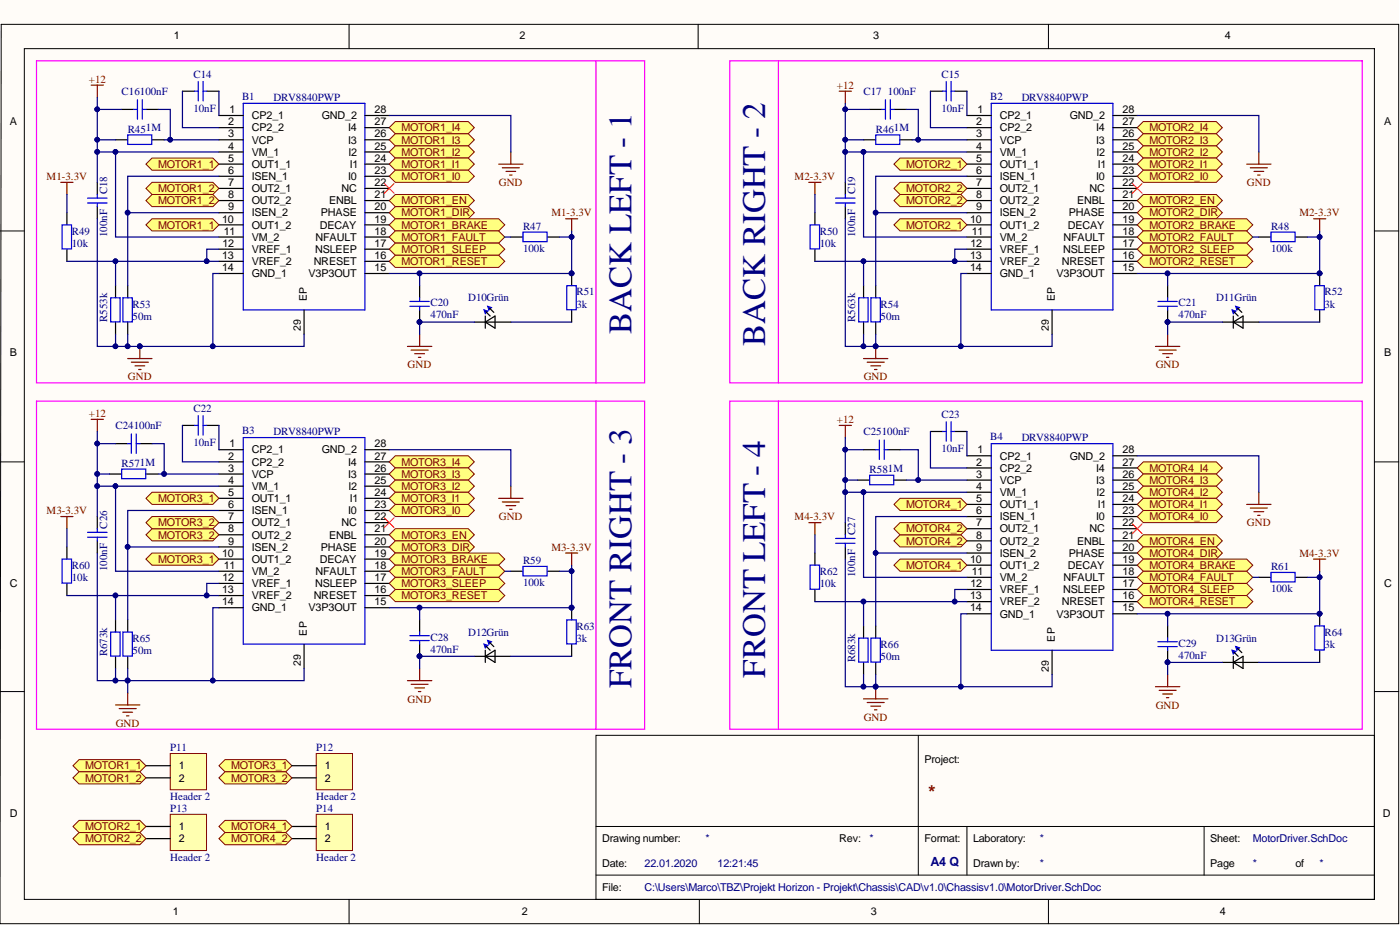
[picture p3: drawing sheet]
<svg xmlns="http://www.w3.org/2000/svg" width="292mm" height="193mm" viewBox="0 0 292 193" stroke-linecap="round" stroke-linejoin="round" font-family="sans-serif">
<defs><g id="words">
<g font-size="6.9" fill="#000080">
<text x="131.7" y="69.7" transform="rotate(-90 131.7 69.7)">BACK LEFT - 1</text>
<text x="159.7" y="72.2" transform="rotate(-90 159.7 72.2)">BACK RIGHT - 2</text>
<text x="131.7" y="143.6" transform="rotate(-90 131.7 143.6)">FRONT RIGHT - 3</text>
<text x="159.7" y="141.4" transform="rotate(-90 159.7 141.4)">FRONT LEFT - 4</text>
</g>
<text font-size="4" fill="#800000" x="193.6" y="166.7">*</text>
<text font-size="2.6" fill="#000080" x="194.1" y="180.6">A4 Q</text>
<g font-size="2.3">
<text x="36.3" y="8.1">1</text>
<text x="108.4" y="8.1">2</text>
<text x="182.2" y="8.1">3</text>
<text x="255.5" y="8.1">4</text>
<text x="47.9" y="23.6">1</text>
<text x="78.2" y="23.6">28</text>
<text x="204" y="23.6">1</text>
<text x="234.2" y="23.6">28</text>
<text x="2" y="26.1">A</text>
<text x="47.6" y="28.7">3</text>
<text x="47.6" y="26.1">2</text>
<text x="52.5" y="24.9">CP2_1</text>
<text x="52.5" y="27.4">CP2_2</text>
<text x="52.5" y="29.9">VCP</text>
<text x="67.1" y="24.9">GND_2</text>
<text x="72.7" y="27.4">I4</text>
<text x="72.7" y="29.9">I3</text>
<text x="78.2" y="26.1">27</text>
<text x="78.2" y="28.7">26</text>
<text x="203.6" y="28.7">3</text>
<text x="203.7" y="26.1">2</text>
<text x="208.6" y="24.9">CP2_1</text>
<text x="208.6" y="27.4">CP2_2</text>
<text x="208.6" y="29.9">VCP</text>
<text x="223.2" y="24.9">GND_2</text>
<text x="228.7" y="27.4">I4</text>
<text x="228.7" y="29.9">I3</text>
<text x="234.2" y="26.1">27</text>
<text x="234.2" y="28.7">26</text>
<text x="288.8" y="26.1">A</text>
<text x="47.6" y="31.2">4</text>
<text x="47.6" y="33.7">5</text>
<text x="52.5" y="32.5">VM_1</text>
<text x="52.5" y="35">OUT1_1</text>
<text x="72.7" y="32.5">I2</text>
<text x="73" y="35">I1</text>
<text x="78.2" y="31.2">25</text>
<text x="78.2" y="33.7">24</text>
<text x="203.6" y="31.2">4</text>
<text x="203.6" y="33.7">5</text>
<text x="208.6" y="32.5">VM_1</text>
<text x="208.6" y="35">OUT1_1</text>
<text x="228.8" y="32.5">I2</text>
<text x="229.1" y="35">I1</text>
<text x="234.2" y="31.2">25</text>
<text x="234.2" y="33.7">24</text>
<text x="47.6" y="36.3">6</text>
<text x="47.6" y="41.3">8</text>
<text x="47.6" y="38.8">7</text>
<text x="52.5" y="37.5">ISEN_1</text>
<text x="52.5" y="40.1">OUT2_1</text>
<text x="71.3" y="40.1">NC</text>
<text x="72.7" y="37.5">I0</text>
<text x="78.2" y="36.3">23</text>
<text x="78.2" y="38.8">22</text>
<text x="78.2" y="41.3">21</text>
<text x="203.6" y="36.3">6</text>
<text x="203.6" y="41.3">8</text>
<text x="203.7" y="38.8">7</text>
<text x="208.6" y="37.5">ISEN_1</text>
<text x="208.6" y="40.1">OUT2_1</text>
<text x="227.3" y="40.1">NC</text>
<text x="228.7" y="37.5">I0</text>
<text x="234.2" y="36.3">23</text>
<text x="234.2" y="38.8">22</text>
<text x="234.2" y="41.3">21</text>
<text x="46.3" y="46.4">10</text>
<text x="47.6" y="43.9">9</text>
<text x="52.5" y="42.6">OUT2_2</text>
<text x="52.5" y="45.2">ISEN_2</text>
<text x="52.5" y="47.7">OUT1_2</text>
<text x="66.7" y="47.7">DECAY</text>
<text x="66.9" y="45.2">PHASE</text>
<text x="68.6" y="42.6">ENBL</text>
<text x="78.2" y="43.9">20</text>
<text x="78.2" y="46.4">19</text>
<text x="202.4" y="46.4">10</text>
<text x="203.6" y="43.9">9</text>
<text x="208.6" y="42.6">OUT2_2</text>
<text x="208.6" y="45.2">ISEN_2</text>
<text x="208.6" y="47.7">OUT1_2</text>
<text x="222.8" y="47.7">DECAY</text>
<text x="223" y="45.2">PHASE</text>
<text x="224.7" y="42.6">ENBL</text>
<text x="234.2" y="43.9">20</text>
<text x="234.2" y="46.4">19</text>
<text x="46.4" y="51.5">12</text>
<text x="46.7" y="49">11</text>
<text x="52.5" y="50.2">VM_2</text>
<text x="52.5" y="52.8">VREF_1</text>
<text x="65.7" y="52.8">NSLEEP</text>
<text x="65.8" y="50.2">NFAULT</text>
<text x="78.2" y="49">18</text>
<text x="78.2" y="51.5">17</text>
<text x="202.5" y="51.5">12</text>
<text x="202.7" y="49">11</text>
<text x="208.6" y="50.2">VM_2</text>
<text x="208.6" y="52.8">VREF_1</text>
<text x="221.8" y="52.8">NSLEEP</text>
<text x="221.9" y="50.2">NFAULT</text>
<text x="234.2" y="49">18</text>
<text x="234.2" y="51.5">17</text>
<text x="46.3" y="54">13</text>
<text x="46.3" y="56.6">14</text>
<text x="52.5" y="55.3">VREF_2</text>
<text x="52.5" y="57.8">GND_1</text>
<text x="64.4" y="57.8">V3P3OUT</text>
<text x="65.4" y="55.3">NRESET</text>
<text x="78.2" y="54">16</text>
<text x="78.2" y="56.6">15</text>
<text x="202.4" y="54">13</text>
<text x="202.4" y="56.6">14</text>
<text x="208.6" y="55.3">VREF_2</text>
<text x="208.6" y="57.8">GND_1</text>
<text x="220.4" y="57.8">V3P3OUT</text>
<text x="221.5" y="55.3">NRESET</text>
<text x="234.2" y="54">16</text>
<text x="234.2" y="56.6">15</text>
<text x="2" y="74.3">B</text>
<text x="288.8" y="74.3">B</text>
<text x="47.6" y="95.9">2</text>
<text x="47.9" y="93.3">1</text>
<text x="52.5" y="94.6">CP2_1</text>
<text x="67.1" y="94.6">GND_2</text>
<text x="78.2" y="93.3">28</text>
<text x="78.2" y="95.9">27</text>
<text x="204" y="94.6">1</text>
<text x="208.6" y="95.9">CP2_1</text>
<text x="223.2" y="95.9">GND_2</text>
<text x="234.2" y="94.6">28</text>
<text x="47.6" y="98.4">3</text>
<text x="47.6" y="100.9">4</text>
<text x="52.5" y="97.1">CP2_2</text>
<text x="52.5" y="99.7">VCP</text>
<text x="72.7" y="97.1">I4</text>
<text x="72.7" y="99.7">I3</text>
<text x="78.2" y="98.4">26</text>
<text x="78.2" y="100.9">25</text>
<text x="203.6" y="99.7">3</text>
<text x="203.7" y="97.1">2</text>
<text x="208.6" y="98.4">CP2_2</text>
<text x="208.6" y="100.9">VCP</text>
<text x="228.7" y="98.4">I4</text>
<text x="228.7" y="100.9">I3</text>
<text x="234.2" y="97.1">27</text>
<text x="234.2" y="99.7">26</text>
<text x="47.6" y="103.5">5</text>
<text x="47.6" y="106">6</text>
<text x="52.5" y="102.2">VM_1</text>
<text x="52.5" y="104.7">OUT1_1</text>
<text x="52.5" y="107.3">ISEN_1</text>
<text x="72.7" y="107.3">I0</text>
<text x="72.7" y="102.2">I2</text>
<text x="73" y="104.7">I1</text>
<text x="78.2" y="103.5">24</text>
<text x="78.2" y="106">23</text>
<text x="203.6" y="102.2">4</text>
<text x="203.6" y="104.7">5</text>
<text x="203.6" y="107.3">6</text>
<text x="208.6" y="103.5">VM_1</text>
<text x="208.6" y="106">OUT1_1</text>
<text x="228.8" y="103.5">I2</text>
<text x="229.1" y="106">I1</text>
<text x="234.2" y="102.2">25</text>
<text x="234.2" y="104.7">24</text>
<text x="234.2" y="107.3">23</text>
<text x="47.6" y="111.1">8</text>
<text x="47.6" y="113.6">9</text>
<text x="47.6" y="108.5">7</text>
<text x="52.5" y="109.8">OUT2_1</text>
<text x="52.5" y="112.3">OUT2_2</text>
<text x="68.6" y="112.3">ENBL</text>
<text x="71.3" y="109.8">NC</text>
<text x="78.2" y="108.5">22</text>
<text x="78.2" y="111.1">21</text>
<text x="78.2" y="113.6">20</text>
<text x="203.6" y="112.3">8</text>
<text x="203.7" y="109.8">7</text>
<text x="208.6" y="108.5">ISEN_1</text>
<text x="208.6" y="111.1">OUT2_1</text>
<text x="208.6" y="113.6">OUT2_2</text>
<text x="224.7" y="113.6">ENBL</text>
<text x="227.3" y="111.1">NC</text>
<text x="228.7" y="108.5">I0</text>
<text x="234.2" y="109.8">22</text>
<text x="234.2" y="112.3">21</text>
<text x="46.3" y="116.1">10</text>
<text x="46.7" y="118.7">11</text>
<text x="52.5" y="114.9">ISEN_2</text>
<text x="52.5" y="117.4">OUT1_2</text>
<text x="52.5" y="119.9">VM_2</text>
<text x="65.8" y="119.9">NFAULT</text>
<text x="66.7" y="117.4">DECAY</text>
<text x="66.9" y="114.9">PHASE</text>
<text x="78.2" y="116.1">19</text>
<text x="78.2" y="118.7">18</text>
<text x="202.4" y="117.4">10</text>
<text x="202.7" y="119.9">11</text>
<text x="203.6" y="114.9">9</text>
<text x="208.6" y="116.1">ISEN_2</text>
<text x="208.6" y="118.7">OUT1_2</text>
<text x="222.8" y="118.7">DECAY</text>
<text x="223" y="116.1">PHASE</text>
<text x="234.2" y="114.9">20</text>
<text x="234.2" y="117.4">19</text>
<text x="234.2" y="119.9">18</text>
<text x="2" y="122.5">C</text>
<text x="46.3" y="123.8">13</text>
<text x="46.4" y="121.2">12</text>
<text x="52.5" y="122.5">VREF_1</text>
<text x="52.5" y="125">VREF_2</text>
<text x="65.4" y="125">NRESET</text>
<text x="65.7" y="122.5">NSLEEP</text>
<text x="78.2" y="121.2">17</text>
<text x="78.2" y="123.8">16</text>
<text x="202.4" y="125">13</text>
<text x="202.5" y="122.5">12</text>
<text x="208.6" y="121.2">VM_2</text>
<text x="208.6" y="123.8">VREF_1</text>
<text x="221.8" y="123.8">NSLEEP</text>
<text x="221.9" y="121.2">NFAULT</text>
<text x="234.2" y="122.5">17</text>
<text x="234.2" y="125">16</text>
<text x="288.8" y="122.5">C</text>
<text x="46.3" y="126.3">14</text>
<text x="52.5" y="127.6">GND_1</text>
<text x="64.4" y="127.6">V3P3OUT</text>
<text x="78.2" y="126.3">15</text>
<text x="202.4" y="127.6">14</text>
<text x="208.6" y="126.3">VREF_2</text>
<text x="208.6" y="128.8">GND_1</text>
<text x="220.4" y="128.8">V3P3OUT</text>
<text x="221.5" y="126.3">NRESET</text>
<text x="234.2" y="127.6">15</text>
<text x="37.3" y="160.5">1</text>
<text x="67.8" y="160.5">1</text>
<text x="192.9" y="159.2">Project:</text>
<text x="37.3" y="163">2</text>
<text x="67.8" y="163">2</text>
<text x="2" y="170.4">D</text>
<text x="37.3" y="173.2">1</text>
<text x="67.8" y="173.2">1</text>
<text x="288.5" y="170.4">D</text>
<text x="37.3" y="175.7">2</text>
<text x="67.8" y="175.7">2</text>
<text x="125.6" y="175.7">Drawing number:</text>
<text x="175.1" y="175.7">Rev:</text>
<text x="192.9" y="175.7">Format:</text>
<text x="203" y="175.7">Laboratory:</text>
<text x="252.5" y="175.7">Sheet:</text>
<text x="125.6" y="185.9">File:</text>
<text x="125.6" y="180.8">Date:</text>
<text x="203" y="180.8">Drawn by:</text>
<text x="252.5" y="180.8">Page</text>
<text x="270.3" y="180.8">of</text>
<text x="36" y="190.9">1</text>
<text x="108.9" y="190.9">2</text>
<text x="181.7" y="190.9">3</text>
<text x="254.5" y="190.9">4</text>
</g>
<g font-size="2.3" fill="#800000">
<text x="18.5" y="17.2">+12</text>
<text x="174.6" y="18.5">+12</text>
<text x="83.7" y="27.4">MOTOR1_I4</text>
<text x="83.7" y="29.9">MOTOR1_I3</text>
<text x="239.8" y="27.4">MOTOR2_I4</text>
<text x="239.8" y="29.9">MOTOR2_I3</text>
<text x="33" y="35">MOTOR1_1</text>
<text x="83.7" y="32.5">MOTOR1_I2</text>
<text x="83.7" y="35">MOTOR1_I1</text>
<text x="189.1" y="35">MOTOR2_1</text>
<text x="239.8" y="32.5">MOTOR2_I2</text>
<text x="239.8" y="35">MOTOR2_I1</text>
<text x="9.7" y="37.5">M1-3.3V</text>
<text x="33" y="40.1">MOTOR1_2</text>
<text x="83.7" y="37.5">MOTOR1_I0</text>
<text x="104.1" y="38.8">GND</text>
<text x="165.8" y="37.5">M2-3.3V</text>
<text x="189.1" y="40.1">MOTOR2_2</text>
<text x="239.8" y="37.5">MOTOR2_I0</text>
<text x="260.2" y="38.8">GND</text>
<text x="33" y="42.6">MOTOR1_2</text>
<text x="33" y="47.7">MOTOR1_1</text>
<text x="83.7" y="42.6">MOTOR1_EN</text>
<text x="83.7" y="45.2">MOTOR1_DIR</text>
<text x="83.7" y="47.7">MOTOR1_BRAKE</text>
<text x="115" y="45.1">M1-3.3V</text>
<text x="189.1" y="42.6">MOTOR2_2</text>
<text x="189.1" y="47.7">MOTOR2_1</text>
<text x="239.8" y="42.6">MOTOR2_EN</text>
<text x="239.8" y="45.2">MOTOR2_DIR</text>
<text x="239.8" y="47.7">MOTOR2_BRAKE</text>
<text x="271.1" y="45.1">M2-3.3V</text>
<text x="83.7" y="50.2">MOTOR1_FAULT</text>
<text x="83.7" y="52.8">MOTOR1_SLEEP</text>
<text x="239.8" y="50.2">MOTOR2_FAULT</text>
<text x="239.8" y="52.8">MOTOR2_SLEEP</text>
<text x="83.7" y="55.3">MOTOR1_RESET</text>
<text x="239.8" y="55.3">MOTOR2_RESET</text>
<text x="85.1" y="76.8">GND</text>
<text x="241.1" y="76.8">GND</text>
<text x="26.7" y="79.4">GND</text>
<text x="180.2" y="79.4">GND</text>
<text x="18.5" y="87">+12</text>
<text x="174.6" y="88.2">+12</text>
<text x="83.7" y="97.1">MOTOR3_I4</text>
<text x="83.7" y="99.7">MOTOR3_I3</text>
<text x="239.8" y="98.4">MOTOR4_I4</text>
<text x="239.8" y="100.9">MOTOR4_I3</text>
<text x="9.7" y="107.3">M3-3.3V</text>
<text x="33" y="104.7">MOTOR3_1</text>
<text x="83.7" y="102.2">MOTOR3_I2</text>
<text x="83.7" y="104.7">MOTOR3_I1</text>
<text x="83.7" y="107.3">MOTOR3_I0</text>
<text x="189.1" y="106">MOTOR4_1</text>
<text x="239.8" y="103.5">MOTOR4_I2</text>
<text x="239.8" y="106">MOTOR4_I1</text>
<text x="33" y="112.3">MOTOR3_2</text>
<text x="33" y="109.8">MOTOR3_2</text>
<text x="83.7" y="112.3">MOTOR3_EN</text>
<text x="104.1" y="108.5">GND</text>
<text x="165.8" y="108.5">M4-3.3V</text>
<text x="189.1" y="113.6">MOTOR4_2</text>
<text x="189.1" y="111.1">MOTOR4_2</text>
<text x="239.8" y="113.6">MOTOR4_EN</text>
<text x="239.8" y="108.5">MOTOR4_I0</text>
<text x="260.2" y="109.8">GND</text>
<text x="33" y="117.4">MOTOR3_1</text>
<text x="83.7" y="114.9">MOTOR3_DIR</text>
<text x="83.7" y="117.4">MOTOR3_BRAKE</text>
<text x="83.7" y="119.9">MOTOR3_FAULT</text>
<text x="115" y="114.9">M3-3.3V</text>
<text x="189.1" y="118.7">MOTOR4_1</text>
<text x="239.8" y="116.1">MOTOR4_DIR</text>
<text x="239.8" y="118.7">MOTOR4_BRAKE</text>
<text x="271.1" y="116.1">M4-3.3V</text>
<text x="83.7" y="122.5">MOTOR3_SLEEP</text>
<text x="83.7" y="125">MOTOR3_RESET</text>
<text x="239.8" y="121.2">MOTOR4_FAULT</text>
<text x="239.8" y="123.8">MOTOR4_SLEEP</text>
<text x="239.8" y="126.3">MOTOR4_RESET</text>
<text x="85.1" y="146.6">GND</text>
<text x="241.1" y="147.8">GND</text>
<text x="24.2" y="151.6">GND</text>
<text x="180.2" y="150.4">GND</text>
<text x="17.8" y="160.5">MOTOR1_1</text>
<text x="48.2" y="160.5">MOTOR3_1</text>
<text x="17.8" y="163">MOTOR1_2</text>
<text x="48.2" y="163">MOTOR3_2</text>
<text x="17.8" y="173.2">MOTOR2_1</text>
<text x="48.2" y="173.2">MOTOR4_1</text>
<text x="17.8" y="175.7">MOTOR2_2</text>
<text x="48.2" y="175.7">MOTOR4_2</text>
</g>
<g font-size="2.3" fill="#000080">
<text x="40.3" y="16.2">C14</text>
<text x="196.4" y="16.2">C15</text>
<text x="25.4" y="19.8">C16100nF</text>
<text x="40.3" y="23.3">10nF</text>
<text x="50.5" y="20.8">B1</text>
<text x="57.1" y="21.1">DRV8840PWP</text>
<text x="180.2" y="19.8">C17</text>
<text x="185.3" y="19.8">100nF</text>
<text x="196.4" y="23.3">10nF</text>
<text x="206.6" y="20.8">B2</text>
<text x="213.2" y="21.1">DRV8840PWP</text>
<text x="26.6" y="27.6">R451M</text>
<text x="182.7" y="27.6">R461M</text>
<text x="22.3" y="40.6" transform="rotate(-90 22.3 40.6)">C18</text>
<text x="178.4" y="40.6" transform="rotate(-90 178.4 40.6)">C19</text>
<text x="109.1" y="47.9">R47</text>
<text x="265.2" y="47.9">R48</text>
<text x="15" y="48.9">R49</text>
<text x="15" y="51.5">10k</text>
<text x="22.3" y="49.4" transform="rotate(-90 22.3 49.4)">100nF</text>
<text x="109.1" y="52.5">100k</text>
<text x="171" y="48.9">R50</text>
<text x="171" y="51.5">10k</text>
<text x="178.4" y="49.4" transform="rotate(-90 178.4 49.4)">100nF</text>
<text x="265.2" y="52.5">100k</text>
<text x="27.7" y="64.2">R53</text>
<text x="89.8" y="63.9">C20</text>
<text x="97.7" y="62.9">D10Grün</text>
<text x="120.3" y="61.6">R51</text>
<text x="120.3" y="64.2">3k</text>
<text x="183.7" y="64.2">R54</text>
<text x="245.9" y="63.9">C21</text>
<text x="253.8" y="62.9">D11Grün</text>
<text x="276.4" y="61.6">R52</text>
<text x="276.4" y="64.2">3k</text>
<text x="22.3" y="67.2" transform="rotate(-90 22.3 67.2)">R553k</text>
<text x="27.7" y="66.7">50m</text>
<text x="89.8" y="66.4">470nF</text>
<text x="178.4" y="67.2" transform="rotate(-90 178.4 67.2)">R563k</text>
<text x="183.7" y="66.7">50m</text>
<text x="245.9" y="66.4">470nF</text>
<text x="24.1" y="89.5">C24100nF</text>
<text x="40.3" y="86">C22</text>
<text x="196.4" y="87.2">C23</text>
<text x="40.3" y="93.1">10nF</text>
<text x="50.5" y="90.5">B3</text>
<text x="57.1" y="90.8">DRV8840PWP</text>
<text x="180.2" y="90.8">C25100nF</text>
<text x="196.4" y="94.3">10nF</text>
<text x="206.6" y="91.8">B4</text>
<text x="213.2" y="92">DRV8840PWP</text>
<text x="25.4" y="97.4">R571M</text>
<text x="181.4" y="98.6">R581M</text>
<text x="22.3" y="110.3" transform="rotate(-90 22.3 110.3)">C26</text>
<text x="178.4" y="111.6" transform="rotate(-90 178.4 111.6)">C27</text>
<text x="15" y="118.7">R60</text>
<text x="22.3" y="119.2" transform="rotate(-90 22.3 119.2)">100nF</text>
<text x="109.1" y="117.7">R59</text>
<text x="171" y="119.9">R62</text>
<text x="265.2" y="118.9">R61</text>
<text x="15" y="121.2">10k</text>
<text x="109.1" y="122.2">100k</text>
<text x="171" y="122.5">10k</text>
<text x="178.4" y="120.4" transform="rotate(-90 178.4 120.4)">100nF</text>
<text x="265.2" y="123.5">100k</text>
<text x="120.3" y="131.3">R63</text>
<text x="22.3" y="136.9" transform="rotate(-90 22.3 136.9)">R673k</text>
<text x="27.7" y="133.9">R65</text>
<text x="27.7" y="136.4">50m</text>
<text x="89.8" y="133.6">C28</text>
<text x="89.8" y="136.2">470nF</text>
<text x="97.7" y="132.6">D12Grün</text>
<text x="120.3" y="133.9">3k</text>
<text x="183.7" y="135.1">R66</text>
<text x="183.7" y="137.7">50m</text>
<text x="245.9" y="134.9">C29</text>
<text x="245.9" y="137.4">470nF</text>
<text x="253.8" y="133.9">D13Grün</text>
<text x="276.4" y="132.6">R64</text>
<text x="276.4" y="135.1">3k</text>
<text x="178.4" y="138.2" transform="rotate(-90 178.4 138.2)">R683k</text>
<text x="35.5" y="156.7">P11</text>
<text x="66" y="156.7">P12</text>
<text x="35.5" y="166.8">Header 2</text>
<text x="66" y="166.8">Header 2</text>
<text x="35.5" y="169.4">P13</text>
<text x="66" y="169.4">P14</text>
<text x="35.5" y="179.5">Header 2</text>
<text x="66" y="179.5">Header 2</text>
<text x="147.2" y="175.7">*</text>
<text x="181.4" y="175.7">*</text>
<text x="217" y="175.7">*</text>
<text x="261.4" y="175.7">MotorDriver.SchDoc</text>
<text x="134.5" y="180.8">22.01.2020</text>
<text x="134.5" y="185.9">C:\Users\Marco\TBZ\Projekt Horizon - Projekt\Chassis\CAD\v1.0\Chassisv1.0\MotorDriver.SchDoc</text>
<text x="149.7" y="180.8">12:21:45</text>
<text x="217" y="180.8">*</text>
<text x="261.4" y="180.8">*</text>
<text x="275.3" y="180.8">*</text>
</g>
<g font-size="2.2">
<text x="64" y="62.9" transform="rotate(-90 64 62.9)">EP</text>
<text x="220.1" y="62.9" transform="rotate(-90 220.1 62.9)">EP</text>
<text x="62.7" y="69.1" transform="rotate(-90 62.7 69.1)">29</text>
<text x="218.8" y="69.1" transform="rotate(-90 218.8 69.1)">29</text>
<text x="64" y="132.6" transform="rotate(-90 64 132.6)">EP</text>
<text x="220.1" y="133.9" transform="rotate(-90 220.1 133.9)">EP</text>
<text x="62.7" y="138.9" transform="rotate(-90 62.7 138.9)">29</text>
<text x="218.8" y="140.1" transform="rotate(-90 218.8 140.1)">29</text>
</g>
</g></defs>
<path d="M0 0h291.8v192.6h-291.8z" fill="#fffcf8"/>
<g fill="none" stroke="#000" stroke-width=".21">
<path d="M.3 5.1h291.5v187.6h-291.8zM5.1 10.2h281.7v177.4h-281.7zM72.8 5.1v5.1M145.7 5.1v5.1M218.7 5.1v5.1M0 48.2h5.1M286.8 48.2h5M0 96.4h5.1M286.8 96.4h5M0 144.3h5.1M124.3 153.4h162.5v34.2h-162.5zM191.6 153.4v29.2"/>
<path d="M286.8 144.3h5M124.3 172.4h162.5M201.7 172.4v10.2M251.2 172.4v10.2M72.8 187.6v5.1M124.3 182.6h162.5M145.9 187.6v5.1M218.7 187.6v5.1"/>
</g>
<g fill="none" stroke="#00f" stroke-width=".25">
<path d="M40.6 19h.8M41.4 17v4.1M42.4 17v4.1M42.4 19h.7M26.6 28.2h5.1v1.9h-5.1zM27.9 22.8h.8M28.7 20.8v4.1M29.7 20.8v4.1M29.7 22.8h.8M50.8 21.6h25.3v43.1h-25.3zM12.9 46.9h2v5h-2zM18.3 42.4h4"/>
<path d="M18.3 41.3h4M20.3 40.6v.7M20.3 42.4v.7M23.1 62.1h2v5h-2zM85.5 62.9h4.1M85.5 63.9h4.1M87.6 62.1v.8M87.6 63.9v.8"/>
</g>
<g fill="none" stroke="#000" stroke-width=".25">
<path d="M38.1 19h2.5M43.1 19h2.6M20.3 38v2.6M24.1 29.2h2.5M25.4 22.8h2.5M30.5 22.8h2.5M31.7 29.2h2.6M45.7 24.1h5.1M45.7 26.6h5.1M45.7 29.2h5.1M45.7 31.7h5.1M45.7 34.2h5.1"/>
<path d="M45.7 36.8h5.1M45.7 39.3h5.1M76.1 24.1h5.1M76.1 26.6h5.1M76.1 29.2h5.1M76.1 31.7h5.1M76.1 34.2h5.1M76.1 36.8h5.1M76.1 39.3h5.1M14 44.4v2.5M14 52v2.5M20.3 43.1v2.5"/>
<path d="M24.1 59.6v2.5M45.7 41.8h5.1M45.7 44.4h5.1M45.7 46.9h5.1M45.7 49.4h5.1M45.7 52h5.1M45.7 54.5h5.1M45.7 57.1h5.1M76.1 41.8h5.1M76.1 44.4h5.1M76.1 46.9h5.1M76.1 49.4h5.1"/>
<path d="M76.1 52h5.1M76.1 54.5h5.1M76.1 57.1h5.1M87.6 59.6v2.5M24.1 67.2v2.5M63.4 64.7v5M87.6 64.7v2.5"/>
</g>
<g fill="none" stroke="#800000" stroke-width=".25">
<path d="M19 17.8h2.6M20.3 17.8v2.5M12.7 38h2.5M14 38v2.6M118 45.6h2.5M119.3 45.6v2.6M26.6 74.8h5.1M27.4 75.6h3.6M28.2 76.3h2M28.9 77.1h.5M29.2 72.3v2.5M85 72.3h5.1"/>
<path d="M85.8 73h3.5M86.5 73.8h2.1M87.3 74.5h.5M87.6 69.7v2.6"/>
</g>
<g fill="#000080" stroke="#000080" stroke-width=".21">
<circle cx="29.2" cy="72.2" r=".48"/>
<circle cx="87.5" cy="67.2" r=".48"/>
</g>
<g fill="#ffff80" stroke="#800000" stroke-width=".21">
<path d="M30.5 34.2l1.2-1.2h12.7l1.3 1.2-1.3 1.3h-12.7z" fill-rule="evenodd"/>
<path d="M30.5 41.8l1.2-1.2h12.7l1.3 1.2-1.3 1.3h-12.7z" fill-rule="evenodd"/>
<path d="M30.5 46.9l1.2-1.3h12.7l1.3 1.3-1.3 1.3h-12.7z" fill-rule="evenodd"/>
<path d="M30.5 39.3l1.2-1.3h12.7l1.3 1.3-1.3 1.3h-12.7z" fill-rule="evenodd"/>
</g>
<path d="M80.2 38.3l2 2M82.2 38.3l-2 2" fill="none" stroke="#f00" stroke-width=".21"/>
<g fill="#ffff80" stroke="#800000" stroke-width=".21">
<path d="M81.2 41.8l1.3-1.2h15.2l1.3 1.2-1.3 1.3h-15.2z" fill-rule="evenodd"/>
<path d="M81.2 26.6l1.3-1.2h15.2l1.3 1.2-1.3 1.3h-15.2z" fill-rule="evenodd"/>
<path d="M81.2 29.2l1.3-1.3h15.2l1.3 1.3-1.3 1.2h-15.2z" fill-rule="evenodd"/>
<path d="M81.2 31.7l1.3-1.3h15.2l1.3 1.3-1.3 1.3h-15.2z" fill-rule="evenodd"/>
<path d="M81.2 34.2l1.3-1.2h15.2l1.3 1.2-1.3 1.3h-15.2z" fill-rule="evenodd"/>
<path d="M81.2 36.8l1.3-1.3h15.2l1.3 1.3-1.3 1.2h-15.2z" fill-rule="evenodd"/>
<path d="M81.2 44.4l1.3-1.3h15.2l1.3 1.3-1.3 1.2h-15.2z" fill-rule="evenodd"/>
</g>
<path d="M104 34.2h5.1M104.8 35h3.6M105.6 35.8h2M106.3 36.5h.5M106.6 31.7v2.5" fill="none" stroke="#800000" stroke-width=".25"/>
<g fill="#ffff80" stroke="#800000" stroke-width=".21">
<path d="M81.2 46.9l1.3-1.3h21.5l1.3 1.3-1.3 1.3h-21.5z" fill-rule="evenodd"/>
<path d="M81.2 49.4l1.3-1.2h21.5l1.3 1.2-1.3 1.3h-21.5z" fill-rule="evenodd"/>
<path d="M81.2 52l1.3-1.3h21.5l1.3 1.3-1.3 1.3h-21.5z" fill-rule="evenodd"/>
<path d="M81.2 54.5l1.3-1.2h21.5l1.3 1.2-1.3 1.3h-21.5z" fill-rule="evenodd"/>
</g>
<g fill="none" stroke="#000" stroke-width=".25">
<path d="M194.1 19h2.6M199.2 19h2.5M176.4 38v2.6M180.2 29.2h2.5M181.4 22.8h2.6M186.5 22.8h2.6M187.8 29.2h2.5M201.7 24.1h5.1M201.7 26.6h5.1M201.7 29.2h5.1M201.7 31.7h5.1M201.7 34.2h5.1"/>
<path d="M201.7 36.8h5.1M201.7 39.3h5.1M232.2 24.1h5.1M232.2 26.6h5.1M232.2 29.2h5.1M232.2 31.7h5.1M232.2 34.2h5.1M232.2 36.8h5.1M232.2 39.3h5.1M26.6 59.6v2.5M106.6 49.4h2.5M114.2 49.4h2.5"/>
<path d="M170 44.4v2.5M170 52v2.5M176.4 43.1v2.5M180.2 59.6v2.5M201.7 49.4h5.1M201.7 41.8h5.1M201.7 44.4h5.1M201.7 46.9h5.1M201.7 52h5.1M201.7 54.5h5.1M201.7 57.1h5.1M232.2 49.4h5.1"/>
<path d="M232.2 41.8h5.1M232.2 44.4h5.1M232.2 46.9h5.1M232.2 52h5.1M232.2 54.5h5.1M232.2 57.1h5.1M243.6 59.6v2.5M26.6 67.2v2.5M180.2 67.2v2.5M219.5 64.7v5M243.6 64.7v2.5"/>
</g>
<g fill="none" stroke="#00f" stroke-width=".25">
<path d="M196.7 19h.7M197.4 17v4.1M198.4 17v4.1M198.4 19h.8M182.7 28.2h5v1.9h-5zM184 22.8h.7M184.7 20.8v4.1M185.8 20.8v4.1M185.8 22.8h.7M206.8 21.6h25.4v43.1h-25.4zM109.1 48.4h5v2h-5zM169 46.9h2v5h-2z"/>
<path d="M174.3 42.4h4.1M174.3 41.3h4.1M176.4 40.6v.7M176.4 42.4v.7M25.6 62.1h2v5h-2zM179.2 62.1h1.9v5h-1.9zM241.6 62.9h4M241.6 63.9h4M243.6 62.1v.8M243.6 63.9v.8"/>
</g>
<path d="M175.1 19h2.5M176.4 19v2.6M168.8 38h2.5M170 38v2.6M274.1 45.6h2.5M275.3 45.6v2.6M241.1 72.3h5.1M241.8 73h3.6M242.6 73.8h2M243.4 74.5h.5M243.6 69.7v2.6" fill="none" stroke="#800000" stroke-width=".25"/>
<circle cx="243.6" cy="67.2" r=".48" fill="#000080" stroke="#000080" stroke-width=".21"/>
<g fill="#ffff80" stroke="#800000" stroke-width=".21">
<path d="M186.5 34.2l1.3-1.2h12.7l1.2 1.2-1.2 1.3h-12.7z" fill-rule="evenodd"/>
<path d="M186.5 41.8l1.3-1.2h12.7l1.2 1.2-1.2 1.3h-12.7z" fill-rule="evenodd"/>
<path d="M186.5 46.9l1.3-1.3h12.7l1.2 1.3-1.2 1.3h-12.7z" fill-rule="evenodd"/>
<path d="M186.5 39.3l1.3-1.3h12.7l1.2 1.3-1.2 1.3h-12.7z" fill-rule="evenodd"/>
</g>
<path d="M236.3 38.3l2 2M238.3 38.3l-2 2" fill="none" stroke="#f00" stroke-width=".21"/>
<g fill="#ffff80" stroke="#800000" stroke-width=".21">
<path d="M237.3 41.8l1.2-1.2h15.3l1.2 1.2-1.2 1.3h-15.3z" fill-rule="evenodd"/>
<path d="M237.3 26.6l1.2-1.2h15.3l1.2 1.2-1.2 1.3h-15.3z" fill-rule="evenodd"/>
<path d="M237.3 29.2l1.2-1.3h15.3l1.2 1.3-1.2 1.2h-15.3z" fill-rule="evenodd"/>
<path d="M237.3 31.7l1.2-1.3h15.3l1.2 1.3-1.2 1.3h-15.3z" fill-rule="evenodd"/>
<path d="M237.3 34.2l1.2-1.2h15.3l1.2 1.2-1.2 1.3h-15.3z" fill-rule="evenodd"/>
<path d="M237.3 36.8l1.2-1.3h15.3l1.2 1.3-1.2 1.2h-15.3z" fill-rule="evenodd"/>
<path d="M237.3 44.4l1.2-1.3h15.3l1.2 1.3-1.2 1.2h-15.3z" fill-rule="evenodd"/>
</g>
<path d="M260.1 34.2h5.1M260.9 35h3.5M261.6 35.8h2.1M262.4 36.5h.5M262.7 31.7v2.5" fill="none" stroke="#800000" stroke-width=".25"/>
<g fill="#ffff80" stroke="#800000" stroke-width=".21">
<path d="M237.3 46.9l1.2-1.3h21.6l1.3 1.3-1.3 1.3h-21.6z" fill-rule="evenodd"/>
<path d="M237.3 49.4l1.2-1.2h21.6l1.3 1.2-1.3 1.3h-21.6z" fill-rule="evenodd"/>
<path d="M237.3 52l1.2-1.3h21.6l1.3 1.3-1.3 1.3h-21.6z" fill-rule="evenodd"/>
<path d="M237.3 54.5l1.2-1.2h21.6l1.3 1.2-1.3 1.3h-21.6z" fill-rule="evenodd"/>
</g>
<g fill="none" stroke="#000" stroke-width=".25">
<path d="M182.7 59.6v2.5M262.7 49.4h2.5M270.3 49.4h2.5M182.7 67.2v2.5M22.8 98.9h2.6M24.1 92.6h2.5M29.2 92.6h2.5M30.5 98.9h2.5M38.1 88.7h2.5M43.1 88.7h2.6M45.7 93.8h5.1M45.7 96.4h5.1"/>
<path d="M45.7 98.9h5.1M76.1 93.8h5.1M76.1 96.4h5.1M76.1 98.9h5.1M14 114.1v2.5M20.3 107.8v2.5M20.3 112.8v2.6M45.7 101.4h5.1M45.7 104h5.1M45.7 106.5h5.1M45.7 109h5.1M45.7 111.6h5.1"/>
<path d="M45.7 114.1h5.1M45.7 116.6h5.1M45.7 119.2h5.1M76.1 101.4h5.1M76.1 104h5.1M76.1 106.5h5.1M76.1 109h5.1M76.1 111.6h5.1M76.1 114.1h5.1M76.1 116.6h5.1M76.1 119.2h5.1M14 121.7v2.5"/>
<path d="M24.1 129.3v2.5M24.1 136.9v2.6M45.7 121.7h5.1M45.7 124.2h5.1M45.7 126.8h5.1M63.4 134.4v5.1M76.1 121.7h5.1M76.1 124.2h5.1M76.1 126.8h5.1M87.6 129.3v2.5M87.6 134.4v2.5"/>
</g>
<g fill="none" stroke="#00f" stroke-width=".25">
<path d="M265.2 48.4h5v2h-5zM181.7 62.1h2v5h-2zM25.4 97.9h5v2h-5zM26.6 92.6h.8M27.4 90.5v4.1M28.4 90.5v4.1M28.4 92.6h.8M40.6 88.7h.8M41.4 86.7v4.1M42.4 86.7v4.1M42.4 88.7h.7M50.8 91.3h25.3v43.1h-25.3z"/>
<path d="M12.9 116.6h2v5.1h-2zM18.3 112.1h4M18.3 111.1h4M20.3 110.3v.8M20.3 112.1v.7M23.1 131.8h2v5.1h-2zM85.5 132.6h4.1M85.5 133.6h4.1M87.6 131.8v.8M87.6 133.6v.8"/>
</g>
<path d="M19 87.5h2.6M20.3 87.5v2.5M12.7 107.8h2.5M14 107.8v2.5M118 115.4h2.5M119.3 115.4v2.5" fill="none" stroke="#800000" stroke-width=".25"/>
<circle cx="87.5" cy="136.9" r=".48" fill="#000080" stroke="#000080" stroke-width=".21"/>
<g fill="#ffff80" stroke="#800000" stroke-width=".21">
<path d="M30.5 104l1.2-1.3h12.7l1.3 1.3-1.3 1.2h-12.7z" fill-rule="evenodd"/>
<path d="M30.5 111.6l1.2-1.3h12.7l1.3 1.3-1.3 1.2h-12.7z" fill-rule="evenodd"/>
<path d="M30.5 116.6l1.2-1.2h12.7l1.3 1.2-1.3 1.3h-12.7z" fill-rule="evenodd"/>
<path d="M30.5 109l1.2-1.2h12.7l1.3 1.2-1.3 1.3h-12.7z" fill-rule="evenodd"/>
</g>
<path d="M80.2 108l2 2M82.2 108l-2 2" fill="none" stroke="#f00" stroke-width=".21"/>
<g fill="#ffff80" stroke="#800000" stroke-width=".21">
<path d="M81.2 111.6l1.3-1.3h15.2l1.3 1.3-1.3 1.2h-15.2z" fill-rule="evenodd"/>
<path d="M81.2 96.4l1.3-1.3h15.2l1.3 1.3-1.3 1.2h-15.2z" fill-rule="evenodd"/>
<path d="M81.2 98.9l1.3-1.3h15.2l1.3 1.3-1.3 1.3h-15.2z" fill-rule="evenodd"/>
<path d="M81.2 101.4l1.3-1.2h15.2l1.3 1.2-1.3 1.3h-15.2z" fill-rule="evenodd"/>
<path d="M81.2 104l1.3-1.3h15.2l1.3 1.3-1.3 1.2h-15.2z" fill-rule="evenodd"/>
<path d="M81.2 106.5l1.3-1.3h15.2l1.3 1.3-1.3 1.3h-15.2z" fill-rule="evenodd"/>
<path d="M81.2 114.1l1.3-1.3h15.2l1.3 1.3-1.3 1.3h-15.2z" fill-rule="evenodd"/>
</g>
<path d="M104 104h5.1M104.8 104.7h3.6M105.6 105.5h2M106.3 106.2h.5M106.6 101.4v2.6" fill="none" stroke="#800000" stroke-width=".25"/>
<g fill="#ffff80" stroke="#800000" stroke-width=".21">
<path d="M81.2 116.6l1.3-1.2h21.5l1.3 1.2-1.3 1.3h-21.5z" fill-rule="evenodd"/>
<path d="M81.2 119.2l1.3-1.3h21.5l1.3 1.3-1.3 1.2h-21.5z" fill-rule="evenodd"/>
<path d="M81.2 121.7l1.3-1.3h21.5l1.3 1.3-1.3 1.3h-21.5z" fill-rule="evenodd"/>
<path d="M81.2 124.2l1.3-1.2h21.5l1.3 1.2-1.3 1.3h-21.5z" fill-rule="evenodd"/>
</g>
<g fill="none" stroke="#000" stroke-width=".25">
<path d="M180.2 93.8h2.5M185.3 93.8h2.5M194.1 90h2.6M199.2 90h2.5M201.7 95.1h5.1M201.7 97.6h5.1M232.2 95.1h5.1M232.2 97.6h5.1M106.6 119.2h2.5M114.2 119.2h2.5M170 115.4v2.5M176.4 109v2.6"/>
<path d="M176.4 114.1v2.5M178.9 100.2h2.5M186.5 100.2h2.6M201.7 100.2h5.1M201.7 102.7h5.1M201.7 105.2h5.1M201.7 107.8h5.1M201.7 110.3h5.1M201.7 112.8h5.1M201.7 115.4h5.1M201.7 117.9h5.1M232.2 100.2h5.1"/>
<path d="M232.2 102.7h5.1M232.2 105.2h5.1M232.2 107.8h5.1M232.2 110.3h5.1M232.2 112.8h5.1M232.2 115.4h5.1M232.2 117.9h5.1M26.6 129.3v2.5M26.6 136.9v2.6M170 123v2.5M180.2 130.6v2.5M180.2 138.2v2.5"/>
<path d="M201.7 120.4h5.1M201.7 123h5.1M201.7 125.5h5.1M201.7 128h5.1M219.5 135.7v5M232.2 120.4h5.1M232.2 123h5.1M232.2 125.5h5.1M232.2 128h5.1M243.6 130.6v2.5M243.6 135.7v2.5"/>
</g>
<g fill="none" stroke="#00f" stroke-width=".25">
<path d="M181.4 99.1h5.1v2h-5.1zM182.7 93.8h.8M183.5 91.8v4M184.5 91.8v4M184.5 93.8h.8M196.7 90h.7M197.4 88v4M198.4 88v4M198.4 90h.8M206.8 92.6h25.4v43.1h-25.4zM109.1 118.2h5v1.9h-5zM169 117.9h2v5h-2z"/>
<path d="M174.3 113.3h4.1M174.3 112.3h4.1M176.4 111.6v.7M176.4 113.3v.8M25.6 131.8h2v5.1h-2zM179.2 133.1h1.9v5h-1.9zM241.6 133.9h4M241.6 134.9h4M243.6 133.1v.8M243.6 134.9v.8"/>
</g>
<g fill="none" stroke="#800000" stroke-width=".25">
<path d="M180.2 74.8h5.1M180.9 75.6h3.6M181.7 76.3h2M182.5 77.1h.5M182.7 72.3v2.5M175.1 88.7h2.5M176.4 88.7v2.6M168.8 109h2.5M170 109v2.6M274.1 116.6h2.5M275.3 116.6v2.6M241.1 143.3h5.1"/>
<path d="M241.8 144h3.6M242.6 144.8h2M243.4 145.5h.5M243.6 140.7v2.6"/>
</g>
<g fill="#000080" stroke="#000080" stroke-width=".21">
<circle cx="182.7" cy="72.2" r=".48"/>
<circle cx="243.6" cy="138.2" r=".48"/>
</g>
<g fill="#ffff80" stroke="#800000" stroke-width=".21">
<path d="M186.5 105.2l1.3-1.2h12.7l1.2 1.2-1.2 1.3h-12.7z" fill-rule="evenodd"/>
<path d="M186.5 112.8l1.3-1.2h12.7l1.2 1.2-1.2 1.3h-12.7z" fill-rule="evenodd"/>
<path d="M186.5 117.9l1.3-1.3h12.7l1.2 1.3-1.2 1.3h-12.7z" fill-rule="evenodd"/>
<path d="M186.5 110.3l1.3-1.3h12.7l1.2 1.3-1.2 1.3h-12.7z" fill-rule="evenodd"/>
</g>
<path d="M236.3 109.3l2 2M238.3 109.3l-2 2" fill="none" stroke="#f00" stroke-width=".21"/>
<g fill="#ffff80" stroke="#800000" stroke-width=".21">
<path d="M237.3 112.8l1.2-1.2h15.3l1.2 1.2-1.2 1.3h-15.3z" fill-rule="evenodd"/>
<path d="M237.3 97.6l1.2-1.2h15.3l1.2 1.2-1.2 1.3h-15.3z" fill-rule="evenodd"/>
<path d="M237.3 100.2l1.2-1.3h15.3l1.2 1.3-1.2 1.2h-15.3z" fill-rule="evenodd"/>
<path d="M237.3 102.7l1.2-1.3h15.3l1.2 1.3-1.2 1.3h-15.3z" fill-rule="evenodd"/>
<path d="M237.3 105.2l1.2-1.2h15.3l1.2 1.2-1.2 1.3h-15.3z" fill-rule="evenodd"/>
<path d="M237.3 107.8l1.2-1.3h15.3l1.2 1.3-1.2 1.2h-15.3z" fill-rule="evenodd"/>
<path d="M237.3 115.4l1.2-1.3h15.3l1.2 1.3-1.2 1.2h-15.3z" fill-rule="evenodd"/>
</g>
<path d="M260.1 105.2h5.1M260.9 106h3.5M261.6 106.7h2.1M262.4 107.5h.5M262.7 102.7v2.5" fill="none" stroke="#800000" stroke-width=".25"/>
<g fill="#ffff80" stroke="#800000" stroke-width=".21">
<path d="M237.3 117.9l1.2-1.3h21.6l1.3 1.3-1.3 1.3h-21.6z" fill-rule="evenodd"/>
<path d="M237.3 120.4l1.2-1.2h21.6l1.3 1.2-1.3 1.3h-21.6z" fill-rule="evenodd"/>
<path d="M237.3 123l1.2-1.3h21.6l1.3 1.3-1.3 1.2h-21.6z" fill-rule="evenodd"/>
<path d="M237.3 125.5l1.2-1.3h21.6l1.3 1.3-1.3 1.3h-21.6z" fill-rule="evenodd"/>
</g>
<path d="M119.3 126.8v2.5M119.3 134.4v2.5M182.7 130.6v2.5M182.7 138.2v2.5M262.7 120.4h2.5M270.3 120.4h2.5" fill="none" stroke="#000" stroke-width=".25"/>
<path d="M265.2 119.4h5v2h-5zM118.3 129.3h1.9v5h-1.9zM181.7 133.1h2v5h-2z" fill="none" stroke="#00f" stroke-width=".25"/>
<g fill="none" stroke="#800000" stroke-width=".25">
<path d="M87.6 139.5v2.5M24.1 147.1h5.1M24.9 147.8h3.5M25.6 148.6h2.1M26.4 149.3h.5M26.6 144.5v2.6M85 142h5.1M85.8 142.8h3.5M86.5 143.5h2.1M87.3 144.3h.5M180.2 145.8h5.1M180.9 146.6h3.6"/>
<path d="M181.7 147.3h2M182.5 148.1h.5M182.7 143.3v2.5"/>
</g>
<g fill="#000080" stroke="#000080" stroke-width=".21">
<circle cx="182.7" cy="143.2" r=".48"/>
<circle cx="119.2" cy="126.8" r=".48"/>
</g>
<path d="M7.6 12.7h116.7v67.2h-116.7zM124.3 12.7h10.2v67.2h-10.2M162.4 12.7h121.8v67.2h-121.8zM162.4 12.7h-10.1v67.2h10.1M7.6 83.7h116.7v68.4h-116.7zM124.3 83.7h10.2v68.4h-10.2M162.4 83.7h121.8v68.4h-121.8zM162.4 83.7h-10.1v68.4h10.1" fill="none" stroke="#f0f" stroke-width=".25"/>
<path d="M101 134.4l.8 .2-.5 .5z" fill="#00f"/>
<path d="M101 134.4l.8 .2-.5 .5z" fill="none" stroke="#00f" stroke-width=".25"/>
<path d="M101.8 133.6l.7 .3-.5 .5z" fill="#00f"/>
<path d="M118.3 59.6h1.9v5h-1.9zM101.8 133.6l.7 .3-.5 .5z" fill="none" stroke="#00f" stroke-width=".25"/>
<path d="M119.3 57.1v2.5M119.3 64.7v2.5M99 136.9h7.6M101.3 136.9l2-1.2v2.5zM101.3 135.7v2.5M101.4 134.8l.9 .9M102.1 134l.9 .9" fill="none" stroke="#000" stroke-width=".25"/>
<circle cx="119.2" cy="57" r=".48" fill="#000080" stroke="#000080" stroke-width=".21"/>
<path d="M101 64.7l.8 .2-.5 .5z" fill="#00f"/>
<path d="M101 64.7l.8 .2-.5 .5z" fill="none" stroke="#00f" stroke-width=".25"/>
<path d="M101.8 63.9l.7 .3-.5 .5z" fill="#00f"/>
<path d="M274.3 59.6h2v5h-2zM101.8 63.9l.7 .3-.5 .5z" fill="none" stroke="#00f" stroke-width=".25"/>
<path d="M275.3 57.1v2.5M99 67.2h7.6M101.3 67.2l2-1.3v2.6zM101.3 65.9v2.6M101.4 65l.9 .9M102.1 64.3l.9 .9M275.3 64.7v2.5" fill="none" stroke="#000" stroke-width=".25"/>
<circle cx="275.3" cy="57" r=".48" fill="#000080" stroke="#000080" stroke-width=".21"/>
<path d="M257.1 64.7l.7 .2-.5 .5z" fill="#00f"/>
<path d="M257.1 64.7l.7 .2-.5 .5z" fill="none" stroke="#00f" stroke-width=".25"/>
<path d="M257.8 63.9l.8 .3-.5 .5z" fill="#00f"/>
<path d="M257.8 63.9l.8 .3-.5 .5zM274.3 130.6h2v5h-2z" fill="none" stroke="#00f" stroke-width=".25"/>
<path d="M255 67.2h7.7M257.3 67.2l2.1-1.3v2.6zM257.3 65.9v2.6M257.4 65l.9 .9M258.2 64.3l.9 .9M275.3 128v2.6M275.3 135.7v2.5" fill="none" stroke="#000" stroke-width=".25"/>
<circle cx="275.3" cy="128" r=".48" fill="#000080" stroke="#000080" stroke-width=".21"/>
<path d="M257.1 135.7l.7 .2-.5 .5z" fill="#00f"/>
<path d="M257.1 135.7l.7 .2-.5 .5z" fill="none" stroke="#00f" stroke-width=".25"/>
<path d="M257.8 134.9l.8 .2-.5 .6z" fill="#00f"/>
<path d="M257.8 134.9l.8 .2-.5 .6z" fill="none" stroke="#00f" stroke-width=".25"/>
<path d="M255 138.2h7.7M257.3 138.2l2.1-1.3v2.6zM257.3 136.9v2.6M257.4 136l.9 .9M258.2 135.3l.9 .9" fill="none" stroke="#000" stroke-width=".25"/>
<path d="M35.5 157.2h7.6v7.6h-7.6z" fill="#ffffb0" stroke="#800000" stroke-width=".21"/>
<path d="M30.5 159.7h5M30.5 162.3h5" fill="none" stroke="#000" stroke-width=".25"/>
<path d="M35.5 169.9h7.6v7.5h-7.6z" fill="#ffffb0" stroke="#800000" stroke-width=".21"/>
<path d="M30.5 172.4h5M30.5 175h5" fill="none" stroke="#000" stroke-width=".25"/>
<g fill="#ffff80" stroke="#800000" stroke-width=".21">
<path d="M15.2 159.7l1.3-1.2h12.7l1.3 1.2-1.3 1.3h-12.7z" fill-rule="evenodd"/>
<path d="M15.2 162.3l1.3-1.3h12.7l1.3 1.3-1.3 1.2h-12.7z" fill-rule="evenodd"/>
<path d="M15.2 172.4l1.3-1.3h12.7l1.3 1.3-1.3 1.3h-12.7z" fill-rule="evenodd"/>
<path d="M15.2 175l1.3-1.3h12.7l1.3 1.3-1.3 1.2h-12.7z" fill-rule="evenodd"/>
<path d="M45.7 159.7l1.2-1.2h12.7l1.3 1.2-1.3 1.3h-12.7z" fill-rule="evenodd"/>
<path d="M45.7 162.3l1.2-1.3h12.7l1.3 1.3-1.3 1.2h-12.7z" fill-rule="evenodd"/>
</g>
<path d="M66 169.9h7.5v7.5h-7.5z" fill="#ffffb0" stroke="#800000" stroke-width=".21"/>
<path d="M60.9 172.4h5.1M60.9 175h5.1" fill="none" stroke="#000" stroke-width=".25"/>
<g fill="#ffff80" stroke="#800000" stroke-width=".21">
<path d="M45.7 172.4l1.2-1.3h12.7l1.3 1.3-1.3 1.3h-12.7z" fill-rule="evenodd"/>
<path d="M45.7 175l1.2-1.3h12.7l1.3 1.3-1.3 1.2h-12.7z" fill-rule="evenodd"/>
</g>
<path d="M66 157.2h7.5v7.6h-7.5z" fill="#ffffb0" stroke="#800000" stroke-width=".21"/>
<path d="M60.9 159.7h5.1M60.9 162.3h5.1" fill="none" stroke="#000" stroke-width=".25"/>
<g fill="none" stroke="#000080" stroke-width=".25">
<path d="M38.1 19v7.6h7.6M45.7 19v5.1M194.1 19v7.6h7.6M201.7 19v5.1M20.3 20.3v2.5M24.1 31.7v17.7h21.6M24.1 29.2h-3.8v2.5M25.4 22.8h-5.1v6.4M33 22.8h2.5v6.4M34.3 29.2h11.4M45.7 36.8h-19.1v7.6h19.1M45.7 31.7h-25.4v6.3"/>
<path d="M81.2 24.1h25.4v7.6M176.4 21.6v7.6h3.8M176.4 22.8h5M176.4 29.2v2.5M180.2 31.7v17.7h21.5M189.1 22.8h2.5v6.4h-1.3M191.6 29.2h10.1M201.7 36.8h-19v7.6h19M201.7 31.7h-25.3v6.3M237.3 24.1h25.4v7.6M14 54.5h31.7M14 40.6v3.8"/>
<path d="M20.3 45.6v26.7h24.1v-15.2h1.3M24.1 54.5v5.1M26.6 44.4v15.2M45.7 52h-2.6v2.5M81.2 57.1h6.4v2.5M105.3 49.4h1.3M116.7 49.4h2.6M119.3 48.2v8.9h-31.7M170 54.5h31.7M170 40.6v3.8M176.4 45.6v26.7h24.1v-15.2h1.2M180.2 54.5v5.1"/>
<path d="M182.7 44.4v15.2M201.7 52h-2.5v2.5M243.6 57.1v2.5M261.4 49.4h1.3M272.8 49.4h2.5M275.3 48.2v8.9h-38M24.1 69.7v2.6M26.6 69.7v2.6M63.4 69.7v2.6h-19M99 67.2h-11.4v2.5M106.6 67.2h12.7M180.2 69.7v2.6"/>
<path d="M182.7 69.7v2.6M219.5 69.7v2.6h-19M255 67.2h-11.4v2.5M262.7 67.2h12.6M20.3 90v2.6h3.8M20.3 92.6v8.8M20.3 98.9h2.5M31.7 92.6h2.6v6.3h11.4M33 98.9h1.3M38.1 88.7v7.7h7.6M45.7 88.7v5.1M81.2 93.8h25.4v7.6"/>
<path d="M176.4 91.3v2.5M180.2 93.8h-3.8v6.4M187.8 93.8h3.8v6.4h10.1M194.1 90v7.6h7.6M201.7 90v5.1M237.3 95.1h25.4v7.6M14 110.3v3.8M20.3 115.4v26.6h24.1v-15.2h1.3M24.1 101.4h-3.8v6.4M26.6 114.1v15.2M45.7 106.5h-19.1v7.6h19.1M45.7 101.4h-21.6v17.8h21.6"/>
<path d="M105.3 119.2h1.3M116.7 119.2h2.6M119.3 117.9v8.9h-31.7M170 111.6v3.8M176.4 116.6v26.7h24.1v-15.3h1.2M178.9 100.2h-2.5v2.5M180.2 102.7v17.7h21.5M182.7 115.4v15.2M189.1 100.2h2.5M201.7 107.8h-19v7.6h19M201.7 102.7h-25.3v6.3M275.3 119.2v8.8h-31.7"/>
<path d="M14 124.2h31.7M24.1 124.2v5.1M24.1 139.5v2.5M26.6 139.5v5M45.7 121.7h-2.6v2.5M63.4 139.5v2.5h-19M81.2 126.8h6.4v2.5M99 136.9h-11.4v2.6M106.6 136.9h12.7M170 125.5h31.7M180.2 125.5v5.1M201.7 123h-2.5v2.5"/>
<path d="M237.3 128h6.3v2.6M255 138.2h-11.4v2.5M261.4 120.4h1.3M262.7 138.2h12.6M272.8 120.4h2.5M180.2 140.7v2.6M182.7 140.7v2.6M219.5 140.7v2.6h-19"/>
</g>
<g fill="#000080" stroke="#000080" stroke-width=".21">
<circle cx="26.6" cy="44.4" r=".48"/>
<circle cx="43.1" cy="54.5" r=".48"/>
<circle cx="87.5" cy="57" r=".48"/>
<circle cx="24.1" cy="72.2" r=".48"/>
<circle cx="24.1" cy="54.5" r=".48"/>
<circle cx="44.4" cy="72.2" r=".48"/>
<circle cx="29.2" cy="72.2" r=".48"/>
<circle cx="24.1" cy="31.7" r=".48"/>
<circle cx="26.6" cy="72.2" r=".48"/>
<circle cx="119.2" cy="49.4" r=".48"/>
<circle cx="182.7" cy="44.4" r=".48"/>
<circle cx="199.2" cy="54.5" r=".48"/>
<circle cx="180.2" cy="72.2" r=".48"/>
<circle cx="180.2" cy="54.5" r=".48"/>
<circle cx="180.2" cy="31.7" r=".48"/>
<circle cx="176.3" cy="31.7" r=".48"/>
<circle cx="182.7" cy="72.2" r=".48"/>
<circle cx="200.5" cy="72.2" r=".48"/>
<circle cx="275.3" cy="49.4" r=".48"/>
<circle cx="26.6" cy="114.1" r=".48"/>
<circle cx="43.1" cy="124.2" r=".48"/>
<circle cx="87.5" cy="126.8" r=".48"/>
<circle cx="24.1" cy="142" r=".48"/>
<circle cx="24.1" cy="124.2" r=".48"/>
<circle cx="26.6" cy="142" r=".48"/>
<circle cx="44.4" cy="142" r=".48"/>
<circle cx="119.2" cy="119.1" r=".48"/>
<circle cx="182.7" cy="115.3" r=".48"/>
<circle cx="199.2" cy="125.5" r=".48"/>
<circle cx="243.6" cy="128" r=".48"/>
<circle cx="180.2" cy="143.2" r=".48"/>
<circle cx="180.2" cy="125.5" r=".48"/>
<circle cx="182.7" cy="143.2" r=".48"/>
<circle cx="200.5" cy="143.2" r=".48"/>
<circle cx="275.3" cy="120.4" r=".48"/>
<circle cx="275.3" cy="128" r=".48"/>
<circle cx="191.6" cy="29.1" r=".48"/>
<circle cx="176.3" cy="22.8" r=".48"/>
<circle cx="176.3" cy="29.1" r=".48"/>
<circle cx="180.2" cy="102.7" r=".48"/>
<circle cx="176.3" cy="102.7" r=".48"/>
<circle cx="191.6" cy="100.1" r=".48"/>
<circle cx="176.3" cy="100.1" r=".48"/>
<circle cx="176.3" cy="93.8" r=".48"/>
<circle cx="24.1" cy="101.4" r=".48"/>
<circle cx="20.3" cy="101.4" r=".48"/>
<circle cx="34.2" cy="98.9" r=".48"/>
<circle cx="20.3" cy="92.5" r=".48"/>
<circle cx="20.3" cy="98.9" r=".48"/>
<circle cx="35.5" cy="29.1" r=".48"/>
<circle cx="20.3" cy="29.1" r=".48"/>
<circle cx="20.3" cy="31.7" r=".48"/>
<circle cx="20.3" cy="22.8" r=".48"/>
<circle cx="119.2" cy="57" r=".48"/>
<circle cx="119.2" cy="126.8" r=".48"/>
<circle cx="87.5" cy="136.9" r=".48"/>
<circle cx="87.5" cy="67.2" r=".48"/>
<circle cx="243.6" cy="57" r=".48"/>
<circle cx="275.3" cy="57" r=".48"/>
<circle cx="243.6" cy="67.2" r=".48"/>
<circle cx="243.6" cy="138.2" r=".48"/>
</g>
<use href="#words"/>
</svg>
